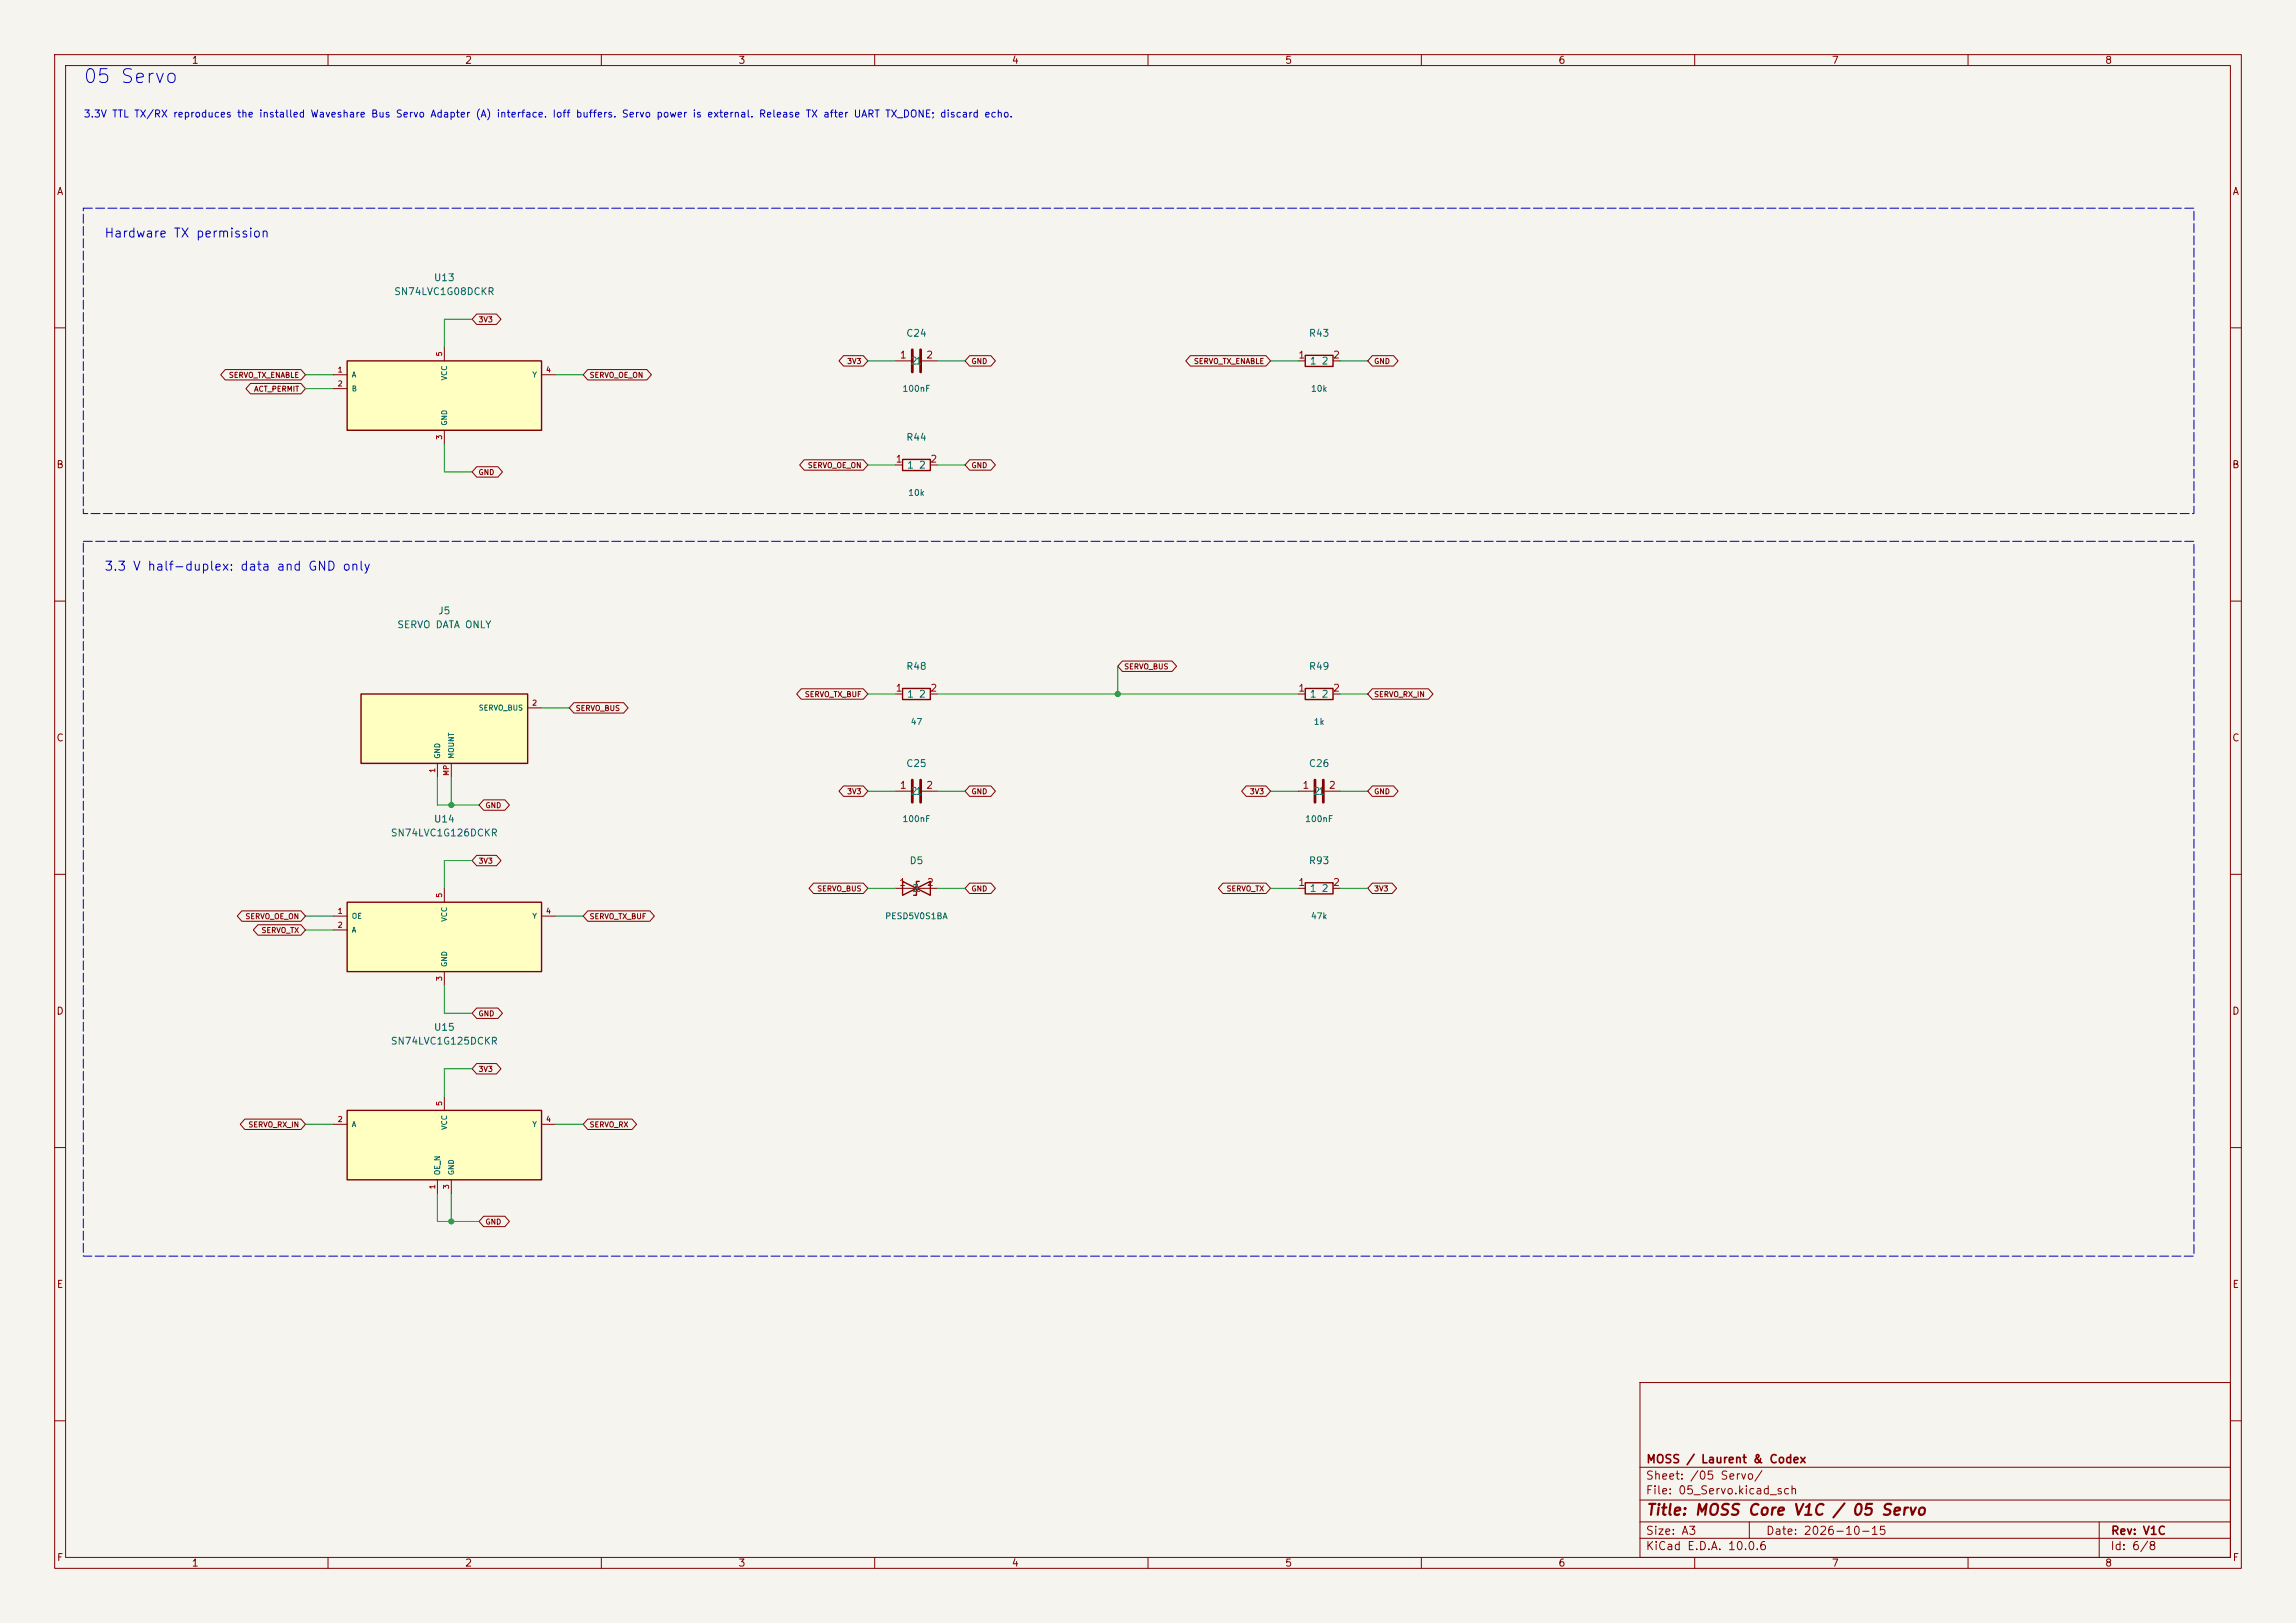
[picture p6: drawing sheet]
<svg xmlns="http://www.w3.org/2000/svg" width="420mm" height="297mm" viewBox="0 0 420 297" stroke-linecap="round" stroke-linejoin="round" font-family="sans-serif">
<defs><g id="words">
<text font-size="2.5" fill="#0000c2" x="15.1" y="15.9">05 Servo</text>
<text font-size="2" fill="#840000" x="301" y="277.8">Title: MOSS Core V1C / 05 Servo</text>
<g font-size="1.6" fill="#0000c2">
<text x="19" y="43.9">Hardware TX permission</text>
<text x="19" y="104.8">3.3 V half-duplex: data and GND only</text>
</g>
<g font-size="1.5" fill="#840000">
<text x="301" y="268.1">MOSS / Laurent &amp; Codex</text>
<text x="300.9" y="273.8">File: 05_Servo.kicad_sch</text>
<text x="300.9" y="271.1">Sheet: /05 Servo/</text>
<text x="300.9" y="281.2">Size: A3</text>
<text x="322.9" y="281.2">Date: 2026-10-15</text>
<text x="386" y="281.2">Rev: V1C</text>
<text x="300.9" y="284">KiCad E.D.A. 10.0.6</text>
<text x="385.9" y="284">Id: 6/8</text>
</g>
<g font-size="1.3" fill="#840000">
<text x="35" y="12">1</text>
<text x="85" y="12">2</text>
<text x="135" y="12">3</text>
<text x="185" y="12">4</text>
<text x="235" y="12">5</text>
<text x="285" y="12">6</text>
<text x="335" y="12">7</text>
<text x="385" y="12">8</text>
<text x="10.3" y="36">A</text>
<text x="408.3" y="36">A</text>
<text x="10.2" y="86">B</text>
<text x="408.2" y="86">B</text>
<text x="10.2" y="136">C</text>
<text x="408.2" y="136">C</text>
<text x="10.2" y="186">D</text>
<text x="408.2" y="186">D</text>
<text x="10.3" y="236">E</text>
<text x="408.3" y="236">E</text>
<text x="10.3" y="286">F</text>
<text x="35" y="287">1</text>
<text x="85" y="287">2</text>
<text x="135" y="287">3</text>
<text x="185" y="287">4</text>
<text x="235" y="287">5</text>
<text x="285" y="287">6</text>
<text x="335" y="287">7</text>
<text x="385" y="287">8</text>
<text x="408.3" y="286">F</text>
</g>
<text font-size="1.3" fill="#0000c2" x="15.2" y="21.8">3.3V TTL TX/RX reproduces the installed Waveshare Bus Servo Adapter (A) interface. Ioff buffers. Servo power is external. Release TX after UART TX_DONE; discard echo.</text>
<g font-size="1.3" fill="#006464">
<text x="79.3" y="51.8">U13</text>
<text x="72" y="54.3">SN74LVC1G08DCKR</text>
<text x="165.7" y="61.9">C24</text>
<text x="239.3" y="61.9">R43</text>
<text x="166.5" y="67">21</text>
<text x="239.5" y="67">1</text>
<text x="241.7" y="67">2</text>
<text x="165.7" y="81">R44</text>
<text x="165.8" y="86.1">1</text>
<text x="168" y="86.1">2</text>
<text x="80.1" y="112.7">J5</text>
<text x="72.6" y="115.3">SERVO DATA ONLY</text>
<text x="165.7" y="122.9">R48</text>
<text x="239.3" y="122.9">R49</text>
<text x="165.8" y="128">1</text>
<text x="168" y="128">2</text>
<text x="239.5" y="128">1</text>
<text x="241.7" y="128">2</text>
<text x="165.7" y="140.7">C25</text>
<text x="239.3" y="140.7">C26</text>
<text x="166.5" y="145.7">21</text>
<text x="240.1" y="145.7">21</text>
<text x="71.4" y="153.4">SN74LVC1G126DCKR</text>
<text x="79.3" y="150.8">U14</text>
<text x="166.3" y="158.4">D5</text>
<text x="239.3" y="158.4">R93</text>
<text x="166.7" y="163.5">2</text>
<text x="167.1" y="163.5">1</text>
<text x="239.5" y="163.5">1</text>
<text x="241.7" y="163.5">2</text>
<text x="71.4" y="191.5">SN74LVC1G125DCKR</text>
<text x="79.3" y="188.9">U15</text>
</g>
<g font-size="1.3" fill="#a90000">
<text x="164.5" y="65.9">1</text>
<text x="169.3" y="65.9">2</text>
<text x="237.4" y="65.9">1</text>
<text x="243.7" y="65.9">2</text>
<text x="163.7" y="85">1</text>
<text x="170.1" y="85">2</text>
<text x="163.7" y="126.9">1</text>
<text x="170.1" y="126.9">2</text>
<text x="237.4" y="126.9">1</text>
<text x="243.7" y="126.9">2</text>
<text x="164.5" y="144.6">1</text>
<text x="169.3" y="144.6">2</text>
<text x="238.2" y="144.6">1</text>
<text x="243" y="144.6">2</text>
<text x="164.4" y="162.4">1</text>
<text x="169.4" y="162.4">2</text>
<text x="237.4" y="162.4">1</text>
<text x="243.7" y="162.4">2</text>
</g>
<g font-size="1.1" fill="#006464">
<text x="165" y="72">100nF</text>
<text x="239.7" y="72">10k</text>
<text x="166" y="91">10k</text>
<text x="166.5" y="132.9">47</text>
<text x="240.2" y="132.9">1k</text>
<text x="165" y="150.7">100nF</text>
<text x="238.6" y="150.7">100nF</text>
<text x="161.8" y="168.5">PESD5V0S1BA</text>
<text x="239.7" y="168.5">47k</text>
</g>
<g font-size="1" fill="#840000">
<text x="87.4" y="59.2">3V3</text>
<text x="41.8" y="69.4">SERVO_TX_ENABLE</text>
<text x="46.4" y="71.9">ACT_PERMIT</text>
<text x="107.8" y="69.4">SERVO_OE_ON</text>
<text x="154.9" y="66.8">3V3</text>
<text x="177.6" y="66.8">GND</text>
<text x="218.3" y="66.8">SERVO_TX_ENABLE</text>
<text x="251.3" y="66.8">GND</text>
<text x="87.4" y="87.1">GND</text>
<text x="147.7" y="85.9">SERVO_OE_ON</text>
<text x="177.6" y="85.9">GND</text>
<text x="205.5" y="122.7">SERVO_BUS</text>
<text x="105.2" y="130.3">SERVO_BUS</text>
<text x="147.1" y="127.8">SERVO_TX_BUF</text>
<text x="251.3" y="127.8">SERVO_RX_IN</text>
<text x="88.7" y="148.1">GND</text>
<text x="154.9" y="145.6">3V3</text>
<text x="177.6" y="145.6">GND</text>
<text x="228.5" y="145.6">3V3</text>
<text x="251.3" y="145.6">GND</text>
<text x="87.4" y="158.3">3V3</text>
<text x="149.4" y="163.3">SERVO_BUS</text>
<text x="177.6" y="163.3">GND</text>
<text x="224.3" y="163.3">SERVO_TX</text>
<text x="251.3" y="163.3">3V3</text>
<text x="44.8" y="168.4">SERVO_OE_ON</text>
<text x="47.7" y="171">SERVO_TX</text>
<text x="107.8" y="168.4">SERVO_TX_BUF</text>
<text x="87.4" y="186.2">GND</text>
<text x="87.4" y="196.4">3V3</text>
<text x="45.3" y="206.5">SERVO_RX_IN</text>
<text x="107.8" y="206.5">SERVO_RX</text>
<text x="88.7" y="224.3">GND</text>
</g>
<g font-size="1" fill="#a90000">
<text x="81.1" y="65.3" transform="rotate(-90 81.1 65.3)">5</text>
<text x="61.7" y="68.4">1</text>
<text x="61.7" y="70.9">2</text>
<text x="99.8" y="68.4">4</text>
<text x="81.1" y="80.6" transform="rotate(-90 81.1 80.6)">3</text>
<text x="97.2" y="129.3">2</text>
<text x="79.8" y="141.5" transform="rotate(-90 79.8 141.5)">1</text>
<text x="82.4" y="142.1" transform="rotate(-90 82.4 142.1)">MP</text>
<text x="61.7" y="167.4">1</text>
<text x="81.1" y="164.4" transform="rotate(-90 81.1 164.4)">5</text>
<text x="99.8" y="167.4">4</text>
<text x="61.7" y="170">2</text>
<text x="81.1" y="179.6" transform="rotate(-90 81.1 179.6)">3</text>
<text x="81.1" y="202.5" transform="rotate(-90 81.1 202.5)">5</text>
<text x="61.7" y="205.5">2</text>
<text x="99.8" y="205.5">4</text>
<text x="79.8" y="217.7" transform="rotate(-90 79.8 217.7)">1</text>
<text x="82.4" y="217.7" transform="rotate(-90 82.4 217.7)">3</text>
</g>
<g font-size="1" fill="#006464">
<text x="64.3" y="69.3">A</text>
<text x="64.3" y="71.8">B</text>
<text x="82" y="69.7" transform="rotate(-90 82 69.7)">VCC</text>
<text x="97.3" y="69.3">Y</text>
<text x="82" y="78" transform="rotate(-90 82 78)">GND</text>
<text x="87.5" y="130.3">SERVO_BUS</text>
<text x="80.7" y="138.9" transform="rotate(-90 80.7 138.9)">GND</text>
<text x="83.3" y="138.9" transform="rotate(-90 83.3 138.9)">MOUNT</text>
<text x="64.3" y="168.4">OE</text>
<text x="64.3" y="170.9">A</text>
<text x="82" y="168.8" transform="rotate(-90 82 168.8)">VCC</text>
<text x="97.3" y="168.4">Y</text>
<text x="82" y="177" transform="rotate(-90 82 177)">GND</text>
<text x="64.3" y="206.5">A</text>
<text x="82" y="206.9" transform="rotate(-90 82 206.9)">VCC</text>
<text x="97.3" y="206.5">Y</text>
<text x="80.7" y="215.1" transform="rotate(-90 80.7 215.1)">OE_N</text>
<text x="83.3" y="215.1" transform="rotate(-90 83.3 215.1)">GND</text>
</g>
</g></defs>
<path d="M0 0h420v297h-420z" fill="#f5f4ef" stroke="#f5f4ef" stroke-width=".18"/>
<g fill="none" stroke="#840000" stroke-width=".18">
<path d="M10 10h400v277h-400zM12 12h396v273h-396zM60 10v2M110 10v2M160 10v2M210 10v2M260 10v2M310 10v2M360 10v2M10 60h2M408 60h2M10 110h2"/>
<path d="M408 110h2M10 160h2M408 160h2M10 210h2M408 210h2M300 253h108v32h-108zM10 260h2M300 278.5h108M300 274.5h108M300 268.5h108M320 278.5v3M384 278.5v6.5"/>
<path d="M408 260h2M60 285v2M110 285v2M160 285v2M210 285v2M260 285v2M300 281.5h108M310 285v2M360 285v2"/>
</g>
<path d="M63.5 66h35.6v12.7h-35.6z" fill="#ffffc2"/>
<path d="M63.5 66h35.6v12.7h-35.6zM165.1 84.1h5.1v2h-5.1zM165.1 126h5.1v2h-5.1zM238.8 126h5v2h-5zM165.1 161.3v2.5l5.1-2.5v2.5zM168.1 161.3h-.5v2.5h-.5" fill="none" stroke="#840000" stroke-width=".25"/>
<g fill="none" stroke="#840000" stroke-width=".18">
<path d="M61 68.6h2.5M61 71.1h2.5M81.3 63.5v2.5M81.3 78.7v2.6M99.1 68.6h2.5M163.8 85.1h1.3M170.2 85.1h1.2M163.8 127h1.3M170.2 127h1.2M237.5 127h1.3M243.8 127h1.3M163.8 144.8h2.8"/>
<path d="M168.7 144.8h2.7M163.8 162.6h7.6"/>
</g>
<path d="M166.9 142.7v4.1M168.4 142.7v4.1" fill="none" stroke="#840000" stroke-width=".51"/>
<path d="M66 127h30.5v12.7h-30.5z" fill="#ffffc2"/>
<path d="M238.8 65h5v2.1h-5zM66 127h30.5v12.7h-30.5z" fill="none" stroke="#840000" stroke-width=".25"/>
<path d="M237.5 66h1.3M243.8 66h1.3M80 139.7v2.5M82.5 139.7v2.5M96.5 129.5h2.6" fill="none" stroke="#840000" stroke-width=".18"/>
<path d="M63.5 165.1h35.6v12.7h-35.6z" fill="#ffffc2"/>
<path d="M63.5 165.1h35.6v12.7h-35.6z" fill="none" stroke="#840000" stroke-width=".25"/>
<path d="M61 167.6h2.5M61 170.2h2.5M81.3 162.6v2.5M81.3 177.8v2.5M99.1 167.6h2.5" fill="none" stroke="#840000" stroke-width=".18"/>
<path d="M63.5 203.2h35.6v12.7h-35.6z" fill="#ffffc2"/>
<path d="M238.8 161.5h5v2.1h-5zM63.5 203.2h35.6v12.7h-35.6z" fill="none" stroke="#840000" stroke-width=".25"/>
<g fill="none" stroke="#840000" stroke-width=".18">
<path d="M87.2 57.5h3.6l.8 .9-.8 1h-3.6l-.8-1zM41.2 67.6h13.8l.9 1-.9 .9h-13.8l-.8-.9zM45.8 70.2h9.2l.9 .9-.9 1h-9.2l-.8-1zM107.5 67.6h10.8l.9 1-.9 .9h-10.8l-.8-.9zM154.3 65.1h3.6l.8 .9-.8 1h-3.6l-.8-1zM163.8 66h2.8M168.7 66h2.7M177.4 65.1h3.9l.8 .9-.8 1h-3.9l-.9-1zM217.7 65.1h13.9l.8 .9-.8 1h-13.9l-.8-1zM251 65.1h3.9l.8 .9-.8 1h-3.9l-.8-1zM87.2 85.4h3.9l.8 1-.8 .9h-3.9l-.8-.9zM147.1 84.1h10.8l.8 1-.8 .9h-10.8l-.8-.9z"/>
<path d="M177.4 84.1h3.9l.8 1-.8 .9h-3.9l-.9-.9zM105 128.6h9.1l.8 .9-.8 1h-9.1l-.9-1zM146.6 126h11.3l.8 1-.8 1h-11.3l-.9-1zM205.3 121h9.1l.8 .9-.8 1h-9.1l-.8-1zM251 126h10.3l.8 1-.8 1h-10.3l-.8-1zM87.2 156.5h3.6l.8 1-.8 .9h-3.6l-.8-.9zM88.5 146.4h3.9l.8 .9-.8 1h-3.9l-.9-1zM154.3 143.8h3.6l.8 1-.8 .9h-3.6l-.8-.9zM177.4 143.8h3.9l.8 1-.8 .9h-3.9l-.9-.9zM228 143.8h3.6l.8 1-.8 .9h-3.6l-.9-.9zM237.5 144.8h2.8M242.3 144.8h2.8"/>
<path d="M251 143.8h3.9l.8 1-.8 .9h-3.9l-.8-.9zM44.2 166.7h10.8l.9 .9-.9 1h-10.8l-.8-1zM47.2 169.2h7.8l.9 1-.9 .9h-7.8l-.9-.9zM107.5 166.7h11.4l.8 .9-.8 1h-11.4l-.8-1zM148.8 161.6h9.1l.8 1-.8 .9h-9.1l-.8-.9zM177.4 161.6h3.9l.8 1-.8 .9h-3.9l-.9-.9zM223.7 161.6h7.9l.8 1-.8 .9h-7.9l-.8-.9zM237.5 162.6h1.3M243.8 162.6h1.3M251 161.6h3.6l.9 1-.9 .9h-3.6l-.8-.9zM87.2 194.6h3.6l.8 1-.8 .9h-3.6l-.8-.9zM87.2 184.5h3.9l.8 .9-.8 1h-3.9l-.8-1z"/>
<path d="M44.8 204.8h10.2l.9 .9-.9 1h-10.2l-.9-1zM61 205.7h2.5M80 215.9v2.5M81.3 200.7v2.5M82.5 215.9v2.5M99.1 205.7h2.5M107.5 204.8h8.1l.8 .9-.8 1h-8.1l-.8-1zM88.5 222.6h3.9l.8 .9-.8 1h-3.9l-.9-1z"/>
</g>
<path d="M166.9 64v4.1M168.4 64v4.1M240.5 142.7v4.1M242.1 142.7v4.1" fill="none" stroke="#840000" stroke-width=".51"/>
<g fill="none" stroke="#009600" stroke-width=".18">
<path d="M86.4 58.4h-5.1v5.1M55.9 68.6h5.1M55.9 71.1h5.1M101.6 68.6h5.1M158.7 66h5.1M171.4 66h5.1M232.4 66h5.1M245.1 66h5.1M81.3 81.3v5.1h5.1M158.7 85.1h5.1M171.4 85.1h5.1M99.1 129.5h5"/>
<path d="M158.7 127h5.1M171.4 127h66.1M204.5 121.9v5.1M245.1 127h5.1M80 142.2v5.1h7.6M82.5 142.2v5.1M86.4 157.5h-5.1v5.1M158.7 144.8h5.1M171.4 144.8h5.1M232.4 144.8h5.1M245.1 144.8h5.1M55.9 167.6h5.1"/>
<path d="M55.9 170.2h5.1M101.6 167.6h5.1M158.7 162.6h5.1M171.4 162.6h5.1M232.4 162.6h5.1M245.1 162.6h5.1M81.3 180.3v5.1h5.1M86.4 195.6h-5.1v5.1M55.9 205.7h5.1M80 218.4v5.1h7.6M82.5 218.4v5.1M101.6 205.7h5.1"/>
</g>
<path d="M15.2 38.1h386.1v55.9h-386.1v-55.9M15.2 99.1h386.1v130.8h-386.1v-130.8" fill="none" stroke="#0000c2" stroke-width=".18" stroke-dasharray="1.6 .6"/>
<g fill="#009600" stroke="#009600" stroke-width=".18">
<circle cx="204.5" cy="127" r=".46"/>
<circle cx="82.5" cy="147.3" r=".46"/>
<circle cx="82.5" cy="223.5" r=".46"/>
</g>
<use href="#words"/>
</svg>
